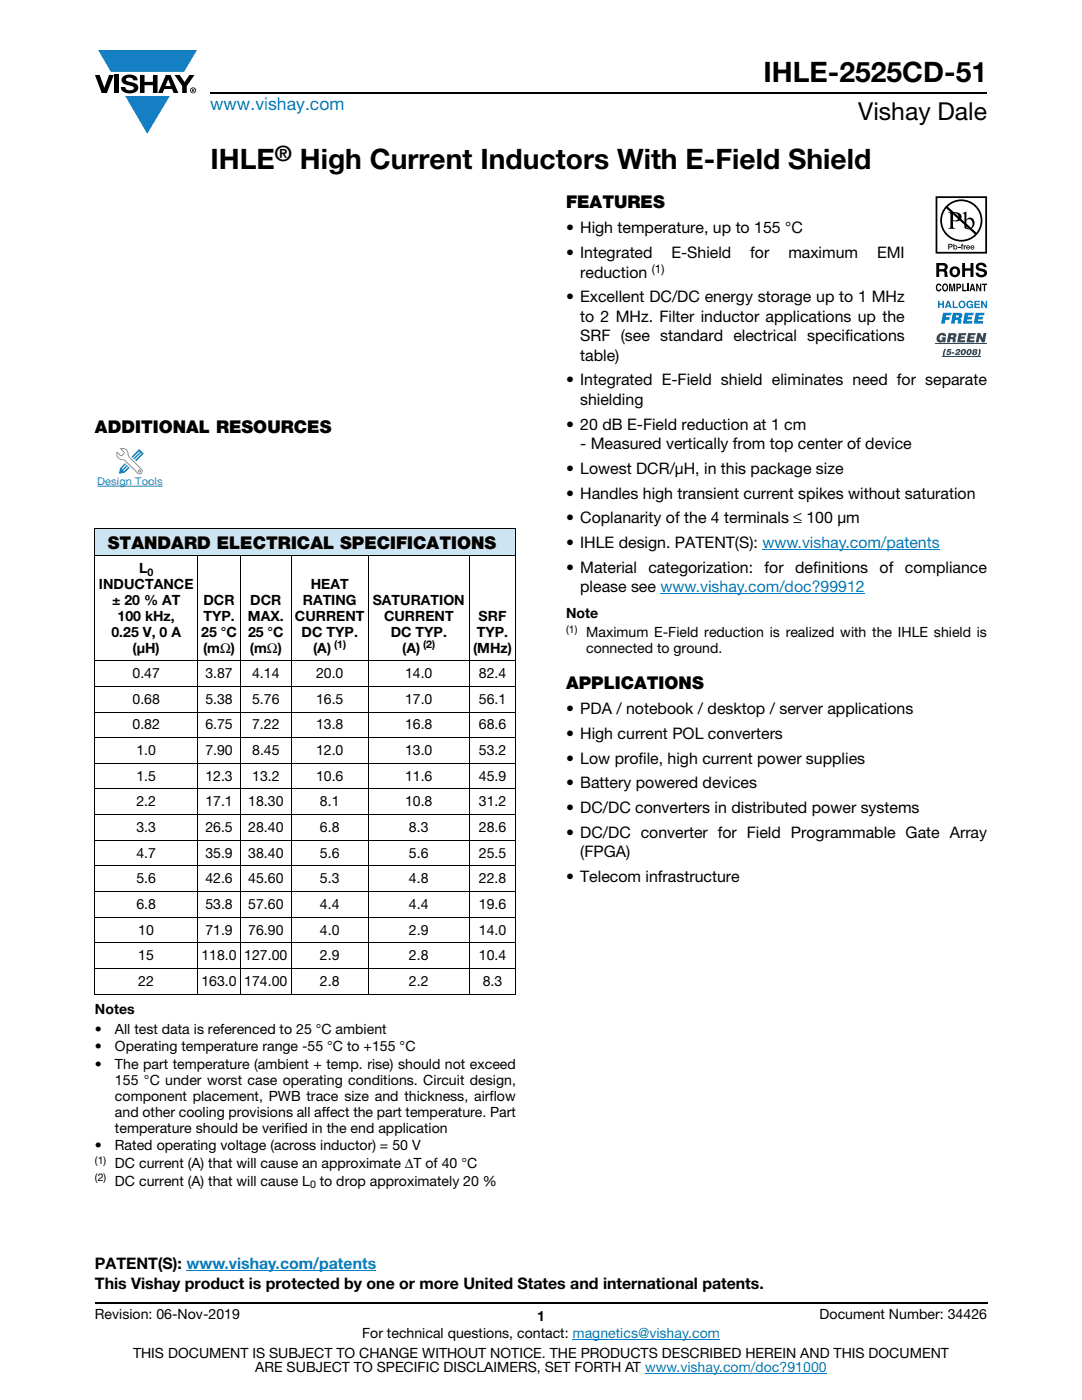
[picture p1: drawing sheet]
<svg xmlns="http://www.w3.org/2000/svg" width="216mm" height="279mm" viewBox="0 0 216 279" stroke-linecap="round" stroke-linejoin="round" font-family="sans-serif">
<defs><g id="words">
<g font-size="5.6">
<text x="152.3" y="16.4">IHLE-2525CD-51</text>
<text x="42" y="33.8">IHLE</text>
<text x="59.8" y="33.8">High Current Inductors With E-Field Shield</text>
</g>
<text font-size="4.9" x="171.3" y="24">Vishay Dale</text>
<text font-size="4.2" x="54.9" y="32.1">®</text>
<text font-size="3.5" fill="#067ec4" x="42" y="21.9">www.vishay.com</text>
<g font-size="3.5">
<text x="112.9" y="41.5">FEATURES</text>
<text x="18.9" y="86.5">ADDITIONAL RESOURCES</text>
<text x="21.5" y="109.5">STANDARD ELECTRICAL SPECIFICATIONS</text>
<text x="112.9" y="137.5">APPLICATIONS</text>
</g>
<g font-size="3.2">
<text x="112.9" y="46.6">• High temperature, up to 155 °C</text>
<text x="112.9" y="51.5">• Integrated</text>
<text x="134" y="51.5">E-Shield</text>
<text x="149.7" y="51.5">for</text>
<text x="157.3" y="51.5">maximum</text>
<text x="175" y="51.5">EMI</text>
<text x="115.8" y="55.4">reduction</text>
<text x="112.9" y="60.3">• Excellent DC/DC energy storage up to 1 MHz</text>
<text x="115.8" y="64.2">to 2 MHz. Filter inductor applications up the</text>
<text x="115.8" y="68.1">SRF (see standard electrical specifications</text>
<text x="115.8" y="72">table)</text>
<text x="112.9" y="76.9">• Integrated E-Field shield eliminates need for separate</text>
<text x="115.8" y="80.8">shielding</text>
<text x="112.9" y="85.7">• 20 dB E-Field reduction at 1 cm</text>
<text x="115.8" y="89.6">- Measured vertically from top center of device</text>
<text x="112.9" y="94.6">• Lowest DCR/μH, in this package size</text>
<text x="112.9" y="99.5">• Handles high transient current spikes without saturation</text>
<text x="112.9" y="104.4">• Coplanarity of the 4 terminals ≤ 100 μm</text>
<text x="112.9" y="109.4">• IHLE design. PATENT(S): www.vishay.com/patents</text>
<text x="112.9" y="114.3">• Material</text>
<text x="115.8" y="118.2">please see www.vishay.com/doc?99912</text>
<text x="129.4" y="114.3">categorization:</text>
<text x="152.6" y="114.3">for</text>
<text x="158.7" y="114.3">definitions</text>
<text x="175.5" y="114.3">of</text>
<text x="180.6" y="114.3">compliance</text>
<text x="112.9" y="142.5">• PDA / notebook / desktop / server applications</text>
<text x="112.9" y="147.5">• High current POL converters</text>
<text x="112.9" y="152.4">• Low profile, high current power supplies</text>
<text x="112.9" y="157.4">• Battery powered devices</text>
<text x="112.9" y="162.3">• DC/DC converters in distributed power systems</text>
<text x="112.9" y="167.2">• DC/DC converter for Field Programmable Gate Array</text>
<text x="115.8" y="171.1">(FPGA)</text>
<text x="112.9" y="176">• Telecom infrastructure</text>
<text x="18.9" y="253.3">PATENT(S): www.vishay.com/patents</text>
<text x="18.9" y="257.2">This Vishay product is protected by one or more United States and international patents.</text>
</g>
<g font-size="2.8">
<text x="19.7" y="117.5">INDUCTANCE</text>
<text x="27.7" y="114.4">L</text>
<text x="62" y="117.5">HEAT</text>
<text x="22.4" y="120.7">± 20 % AT</text>
<text x="23.5" y="123.9">100 kHz,</text>
<text x="40.6" y="123.9">TYP.</text>
<text x="40.6" y="120.7">DCR</text>
<text x="49.5" y="123.9">MAX.</text>
<text x="49.9" y="120.7">DCR</text>
<text x="58.8" y="123.9">CURRENT</text>
<text x="60.4" y="120.7">RATING</text>
<text x="74.4" y="120.7">SATURATION</text>
<text x="76.6" y="123.9">CURRENT</text>
<text x="95.5" y="123.9">SRF</text>
<text x="112.9" y="123.3">Note</text>
<text x="22.2" y="127.1">0.25 V, 0 A</text>
<text x="26.5" y="130.2">(μH)</text>
<text x="40.2" y="127.1">25 °C</text>
<text x="40.5" y="130.2">(mΩ)</text>
<text x="49.5" y="127.1">25 °C</text>
<text x="49.8" y="130.2">(mΩ)</text>
<text x="60.2" y="127.1">DC TYP.</text>
<text x="62.5" y="130.2">(A)</text>
<text x="78" y="127.1">DC TYP.</text>
<text x="80.3" y="130.2">(A)</text>
<text x="94.4" y="130.2">(MHz)</text>
<text x="95.1" y="127.1">TYP.</text>
<text x="116.9" y="127.1">Maximum E-Field reduction is realized with the IHLE shield is</text>
<text x="116.9" y="130.3">connected to ground.</text>
<text x="26.4" y="135.4">0.47</text>
<text x="41" y="135.4">3.87</text>
<text x="50.3" y="135.4">4.14</text>
<text x="63.1" y="135.4">20.0</text>
<text x="80.8" y="135.4">14.0</text>
<text x="95.5" y="135.4">82.4</text>
<text x="26.4" y="140.5">0.68</text>
<text x="41" y="140.5">5.38</text>
<text x="50.3" y="140.5">5.76</text>
<text x="63.1" y="140.5">16.5</text>
<text x="80.8" y="140.5">17.0</text>
<text x="95.5" y="140.5">56.1</text>
<text x="26.4" y="145.6">0.82</text>
<text x="41" y="145.6">6.75</text>
<text x="50.3" y="145.6">7.22</text>
<text x="63.1" y="145.6">13.8</text>
<text x="80.8" y="145.6">16.8</text>
<text x="95.5" y="145.6">68.6</text>
<text x="27.2" y="150.7">1.0</text>
<text x="27.2" y="155.8">1.5</text>
<text x="41" y="150.7">7.90</text>
<text x="41" y="155.8">12.3</text>
<text x="50.3" y="155.8">13.2</text>
<text x="50.3" y="150.7">8.45</text>
<text x="63.1" y="155.8">10.6</text>
<text x="63.1" y="150.7">12.0</text>
<text x="80.8" y="155.8">11.6</text>
<text x="80.8" y="150.7">13.0</text>
<text x="95.5" y="155.8">45.9</text>
<text x="95.5" y="150.7">53.2</text>
<text x="27.2" y="160.9">2.2</text>
<text x="41" y="160.9">17.1</text>
<text x="49.5" y="160.9">18.30</text>
<text x="63.8" y="160.9">8.1</text>
<text x="80.8" y="160.9">10.8</text>
<text x="95.5" y="160.9">31.2</text>
<text x="27.2" y="166.1">3.3</text>
<text x="41" y="166.1">26.5</text>
<text x="49.5" y="166.1">28.40</text>
<text x="63.8" y="166.1">6.8</text>
<text x="81.6" y="166.1">8.3</text>
<text x="95.5" y="166.1">28.6</text>
<text x="27.2" y="171.2">4.7</text>
<text x="41" y="171.2">35.9</text>
<text x="49.5" y="171.2">38.40</text>
<text x="63.8" y="171.2">5.6</text>
<text x="81.6" y="171.2">5.6</text>
<text x="95.5" y="171.2">25.5</text>
<text x="27.2" y="176.3">5.6</text>
<text x="41" y="176.3">42.6</text>
<text x="49.5" y="176.3">45.60</text>
<text x="63.8" y="176.3">5.3</text>
<text x="81.6" y="176.3">4.8</text>
<text x="95.5" y="176.3">22.8</text>
<text x="27.2" y="181.4">6.8</text>
<text x="41" y="181.4">53.8</text>
<text x="49.5" y="181.4">57.60</text>
<text x="63.8" y="181.4">4.4</text>
<text x="81.6" y="181.4">4.4</text>
<text x="95.5" y="181.4">19.6</text>
<text x="27.6" y="186.5">10</text>
<text x="27.6" y="191.6">15</text>
<text x="40.2" y="191.6">118.0 127.00</text>
<text x="41" y="186.5">71.9</text>
<text x="49.5" y="186.5">76.90</text>
<text x="63.8" y="191.6">2.9</text>
<text x="63.8" y="186.5">4.0</text>
<text x="81.6" y="191.6">2.8</text>
<text x="81.6" y="186.5">2.9</text>
<text x="95.5" y="191.6">10.4</text>
<text x="95.5" y="186.5">14.0</text>
<text x="27.6" y="196.7">22</text>
<text x="40.2" y="196.7">163.0 174.00</text>
<text x="63.8" y="196.7">2.8</text>
<text x="81.6" y="196.7">2.2</text>
<text x="96.3" y="196.7">8.3</text>
<text x="18.9" y="202.4">Notes</text>
<text x="18.9" y="206.3">•</text>
<text x="18.9" y="209.8">•</text>
<text x="22.9" y="206.3">All test data is referenced to 25 °C ambient</text>
<text x="22.9" y="209.8">Operating temperature range -55 °C to +155 °C</text>
<text x="18.9" y="213.3">•</text>
<text x="22.9" y="213.3">The part temperature (ambient + temp. rise) should not exceed</text>
<text x="22.9" y="219.7">component placement, PWB trace size and thickness, airflow</text>
<text x="22.9" y="216.5">155 °C under worst case operating conditions. Circuit design,</text>
<text x="22.9" y="222.8">and other cooling provisions all affect the part temperature. Part</text>
<text x="22.9" y="226">temperature should be verified in the end application</text>
<text x="18.9" y="229.6">•</text>
<text x="22.9" y="229.6">Rated operating voltage (across inductor) = 50 V</text>
<text x="22.9" y="233.1">DC current (A) that will cause an approximate ΔT of 40 °C</text>
<text x="22.9" y="236.6">DC current (A) that will cause L to drop approximately 20 %</text>
<text x="18.9" y="263.3">Revision: 06-Nov-2019</text>
<text x="107.2" y="263.6">1</text>
<text x="163.6" y="263.3">Document Number: 34426</text>
<text x="72.3" y="267.1">For technical questions, contact: magnetics@vishay.com</text>
<text x="26.5" y="271">THIS DOCUMENT IS SUBJECT TO CHANGE WITHOUT NOTICE. THE PRODUCTS DESCRIBED HEREIN AND THIS DOCUMENT</text>
<text x="50.9" y="273.8">ARE SUBJECT TO SPECIFIC DISCLAIMERS, SET FORTH AT www.vishay.com/doc?91000</text>
</g>
<text font-size="2.4" x="130" y="54.4">(1)</text>
<text font-size="2.1" fill="#147fc3" x="19.4" y="96.8">Design Tools</text>
<g font-size="2.1">
<text x="29.4" y="114.9">0</text>
<text x="66.7" y="129.4">(1)</text>
<text x="84.4" y="129.4">(2)</text>
<text x="112.9" y="126.3">(1)</text>
<text x="18.9" y="232.2">(1)</text>
<text x="18.9" y="235.8">(2)</text>
<text x="61.9" y="237.1">0</text>
</g>
</g></defs>
<g fill="#147fc3">
<path d="M19.6 10h19.7l-2.6 4.3h-1.1h-13.5z"/>
<path d="M25 19.2h8.9l-4.5 7.5z"/>
</g>
<g fill="#000">
<path d="M18.9 15h1l.9 2.5 1-2.5h.9l-1.4 3.6h-1zM22.9 15h.9v3.6h-.9zM24.6 15.3a2.1 2.1 0 0 1 2.8 .3l.1 .4h-.9a.79 .79 0 0 0-.7-.5 .79 .79 0 0 0-.8 .4l.3 .3 1 .2a1.08 1.08 0 0 1 1.2 1 1.08 1.08 0 0 1-1.1 1.2 1.73 1.73 0 0 1-2.4-1.2h.9a.96 .96 0 0 0 .8 .6 .96 .96 0 0 0 .9-.4 1.31 1.31 0 0 0-1.2-.6 1.03 1.03 0 0 1-1.1-.6 1.03 1.03 0 0 1 .2-1.1zM27.9 15h.9v1.3h1.7v-1.3h.9v3.6h-.9v-1.6h-1.7v1.6h-.9zM34.8 15h1.1l.9 1.4 1-1.4h1l-1.5 2.2v1.4h-.9v-1.4z"/>
<path d="M33.6 15.9l.5 1.3h-1.1zM33.1 15l-1.6 3.6h1l.3-.8h1.5l.3 .8h1l-1.6-3.6z"/>
<path d="M38.4 17.8h.2v.2h-.2zM38.3 17.7v.7h.1v-.3l.4 .3-.2-.3 .2-.2-.1-.2z"/>
<path d="M38.1 18a.46 .46 0 0 1 .9 0 .46 .46 0 0 1-.9 0zM37.9 18a.6 .6 0 0 0 1.2 0 .6 .6 0 0 0-1.2 0z"/>
</g>
<path d="M42 18.6h155M18.9 260h178.1" fill="none" stroke="#000" stroke-width=".36"/>
<path d="M131.8 118.4h40.8M152.1 109.6h35.4M37.2 253.6h37.9M114.3 267.3h29.3M128.7 274h36.3" fill="none" stroke="#067ec4" stroke-width=".2"/>
<path d="M18.9 105.4h84.1v5.5h-84.1z" fill="#cde5f3"/>
<g fill="none" stroke="#000" stroke-width=".2">
<path d="M18.9 105.4h84.1M18.9 110.9h84.1M18.9 105.5v92.8M39.4 110.8v87.7M48 110.8v87.7M58.1 110.8v87.7M73.5 110.8v87.7M93.6 110.8v87.7M103 105.5v92.8M18.9 131.9h84.1M18.9 137h84.1M18.9 142.1h84.1"/>
<path d="M18.9 147.2h84.1M18.9 152.4h84.1M18.9 157.5h84.1M18.9 162.6h84.1M18.9 167.7h84.1M18.9 172.8h84.1M18.9 177.9h84.1M18.9 183h84.1M18.9 188.2h84.1M18.9 193.3h84.1M18.9 198.4h84.1"/>
</g>
<g fill="#fff">
<path d="M29.3 41.7h63.3v34.9h-63.3z"/>
<path d="M18.9 89.4h14.1v10h-14.1z"/>
<path d="M18.9 89.4h14v10h-14z"/>
</g>
<path d="M19.4 97h13.1z" fill="none" stroke="#147fc3" stroke-width=".2"/>
<path d="M27.7 94a.15 .15 0 0 0 .3 0 .15 .15 0 0 0-.3 0zM27.5 94a.3 .3 0 0 1 .6 0 .3 .3 0 0 1-.6 0zM23.4 90.4a1.14 1.14 0 0 0 1.3 1.3l2.8 2.6a.45 .45 0 0 0 .7 0 .45 .45 0 0 0 0-.6l-2.1-2a1.77 1.77 0 0 1-.7-1.6 1.06 1.06 0 0 0-1.2-.5l.2 .2a.62 .62 0 0 1 .3 1 .62 .62 0 0 1-1.1-.2zM23.9 89.5a1.31 1.31 0 0 1 1.4 .2 1.31 1.31 0 0 1 .4 1.3l2.2 2.2a1.04 1.04 0 0 1 .6 .9 .62 .62 0 0 1-.5 .5 .62 .62 0 0 1-.6-.1l-2.6-2.6a1.37 1.37 0 0 1-1.5-1.6v-.2l.8 .8 .5-.3 .1-.3z" fill="#f16b22"/>
<g fill="#147fc3">
<path d="M27.2 90.2l.6-.6 .9 .9-1.5 1.6-.3-.3 1.3-1.3-.1-.1-1.3 1.3-.2-.2 1.3-1.3-.2-.1-1.2 1.3-.3-.3z"/>
<path d="M24.5 92.9l.4-.5 .3 .2-.9 .9 .1 .2 .9-.9 .2 .2-.9 1 1-.9 .3 .2-.3 .3a1.97 1.97 0 0 1-1.9 .9 1.68 1.68 0 0 1 .8-1.6z"/>
</g>
<path d="M186.7 39.2h10.3v32h-10.3z" fill="#fff"/>
<g fill="#000">
<path d="M186.9 56.8l.4-.2 .3 .1 .2 .4-.6-.2a.66 .66 0 0 0 .1 1l.3-.3h.2a.54 .54 0 0 1-.4 .6 .54 .54 0 0 1-.6-.5zM189.4 56.6h.4l.2 1.2 .2-1.2h.4v1.5h-.3v-1.2l-.2 1.2h-.2l-.3-1.2v1.2h-.2zM191.2 49.3h.4v.1h-.4zM191.9 48.7h.3l-.2 .2 .2 .1v.1h-.2v.7h-.1v-.7h-.2zM192 56.6h.3v1.3h.6v.2h-.9zM192.3 49h.2v.1l.3-.1v.1l-.3 .1v.6h-.2zM192 52.5h.6v1h1.1v-1h.5v2.8h-.5v-1.3h-1.1v1.3h-.6zM193 56.6h.3v1.5h-.3zM195 52.6a1.15 1.15 0 0 1 1.9 .7h-.6v-.2a.68 .68 0 0 0-1-.1v.4l.2 .1a1.29 1.29 0 0 1 1.5 .9 1.17 1.17 0 0 1-1.2 .9 1.17 1.17 0 0 1-1.1-.9h.5l.1 .2a.67 .67 0 0 0 1.1-.1l-.3-.3-.5-.1a.82 .82 0 0 1-.9-.5 .82 .82 0 0 1 .3-1zM194.8 56.6h.3l.5 1.1v-1.1h.2v1.5h-.3l-.5-1.1v1.1h-.2zM195.9 56.6h1.1v.3h-.4v1.2h-.3v-1.2h-.4z"/>
<path d="M187 39.5h9.6v10.8h-9.6zM186.7 39.2v11.4h10.3v-11.4z"/>
<path d="M187.4 53v.7h.9a.39 .39 0 0 0 .1-.7zM186.8 52.5h1.4a.79 .79 0 0 1 .8 .4 .79 .79 0 0 1-.1 .9l-.2 .1a.98 .98 0 0 1 .4 1.2l.1 .2h-.7l-.2-1.1h-.9v1.1h-.6z"/>
<path d="M188.4 56.9a.64 .64 0 0 0 .2 1h.1a.64 .64 0 0 0-.1-1.1zM188.2 56.7l.2-.1a.56 .56 0 0 1 .7 .3 .82 .82 0 0 1-.5 1.3l-.2-.1a.89 .89 0 0 1-.2-1.4z"/>
<path d="M189.1 41.3a3.9 3.9 0 0 1 5.3-.2 3.9 3.9 0 0 1 .4 5.3zM188.8 41.6l5.7 5.2a3.9 3.9 0 0 1-5.3 .1 3.9 3.9 0 0 1-.4-5.3zM187.6 44a4.2 4.2 0 0 0 8.4 0 4.2 4.2 0 0 0-8.4 0z"/>
<path d="M189.4 48.8v.4h.4v-.3zM189.2 48.7h.7l.2 .3-.2 .3-.5 .1v.4h-.2z"/>
<path d="M190.2 42.6v1.3a.75 .75 0 0 0 1.1-.6 .75 .75 0 0 0-1.1-.7zM189.2 42.4a2.81 2.81 0 0 1 2.4 .3 .97 .97 0 0 1 0 1.2 .97 .97 0 0 1-1.2 .2h-.2v1.1v.2l.5 .3h-1.5l.3-.2 .1-.3v-2.3v-.3z"/>
<path d="M190.3 53.7a.63 .63 0 0 0-.3 .8 .63 .63 0 0 0 .8 .3 .63 .63 0 0 0 .2-.8 .63 .63 0 0 0-.7-.3zM189.5 54.2a1.09 1.09 0 0 1 2.1 0 1.09 1.09 0 0 1-2.1 0z"/>
<path d="M190.4 49.4a.26 .26 0 0 0 .5 0 .26 .26 0 0 0-.5 0zM190.2 48.7h.2v.4a.38 .38 0 0 1 .5 0 .38 .38 0 0 1 0 .6 .38 .38 0 0 1-.5 0l-.2 .1z"/>
<path d="M191.1 56.9v.4l.4-.1v-.3zM190.8 56.6h.6a.5 .5 0 0 1 .4 .5 .5 .5 0 0 1-.4 .5h-.3v.5h-.3z"/>
<path d="M192.8 44v1.3l.2 .2a.72 .72 0 0 0 .8-.1 .72 .72 0 0 0 .3-.7 .72 .72 0 0 0-.4-.8 .72 .72 0 0 0-.9 .1zM192.1 42.5l.7-.3v1.6a.89 .89 0 0 1 1.1-.3 .89 .89 0 0 1 .6 1 1.23 1.23 0 0 1-.7 1.2 1.23 1.23 0 0 1-1.4-.2v-2.7z"/>
<path d="M193 49.2v.1h.4l-.2-.2zM193 49h.4l.2 .4h-.6v.2l.5-.1a.42 .42 0 0 1-.6 .2 .42 .42 0 0 1 .1-.7z"/>
<path d="M194 57l-.1 .6h.3zM193.9 56.6h.3l.4 1.5h-.3v-.3h-.5l-.1 .3h-.3z"/>
<path d="M193.9 49.2l-.1 .1h.4l-.2-.2zM193.8 49h.5l.1 .4h-.6l.1 .2 .5-.1a.42 .42 0 0 1-.7 .2 .42 .42 0 0 1 .1-.7z"/>
</g>
<path d="M186.7 68.6h10.3" fill="none" stroke="#1f9047" stroke-width=".2"/>
<g fill="#1f9047">
<path d="M187.2 66.8a.91 .91 0 0 1 .9-.4 .91 .91 0 0 1 .7 .7h-.6l-.3-.2a.56 .56 0 0 0-.4 .4 .56 .56 0 0 0 .3 .6l.3-.2h-.2v-.4h.9l-.2 1h-.4v-.2a.82 .82 0 0 1-1.1 .1 .82 .82 0 0 1-.1-1.1z"/>
<path d="M191.3 66.5h1.5v.4h-1v.3h.8l-.1 .4h-.8v.3h.9l-.1 .4h-1.5z"/>
<path d="M193.2 66.5h1.5l-.1 .4h-.9v.3h.7v.4h-.8l-.1 .3h1l-.1 .4h-1.6z"/>
<path d="M195 66.5h.6l.5 1 .1-1h.6l-.3 1.8h-.6l-.5-1-.1 1h-.6z"/>
<path d="M188.5 69.6h.3l-.3 .8v.8h-.3v-.8z"/>
<path d="M189.1 69.7h.8l-.1 .2h-.5l-.1 .2h.5a.52 .52 0 0 1-.2 .8 .52 .52 0 0 1-.7-.4l.5 .1 .2-.1-.2-.2h-.4z"/>
<path d="M190 70.3h.4v.3h-.5z"/>
<path d="M190.8 69.8a.5 .5 0 0 1 .5-.2 .5 .5 0 0 1 .4 .4l-.7 .6h.6l-.1 .3h-1l.8-.9-.1-.1-.2 .2h-.4z"/>
<path d="M189.8 66.9l-.1 .4 .5-.1 .1-.1-.1-.2zM189.3 66.5l1.5 .1a.54 .54 0 0 1-.3 .9l.2 .2v.6h-.6v-.5l-.3-.1h-.1l-.2 .6h-.6z"/>
<path d="M192.2 70l-.2 .5 .2 .1 .2-.5-.1-.2zM191.9 69.8a.51 .51 0 0 1 .8 .1 .66 .66 0 0 1-.2 .8 .66 .66 0 0 1-.8 0v-.5z"/>
<path d="M193.3 70l-.1 .5 .1 .1 .3-.5-.2-.2zM193.1 69.8a.51 .51 0 0 1 .8 .1 .66 .66 0 0 1-.2 .8 .66 .66 0 0 1-.8 0l-.1-.5z"/>
</g>
<path d="M188 71.1h7.7" fill="none" stroke="#1f9047" stroke-width=".2"/>
<g fill="#1f9047">
<path d="M195.3 69.6h.3l.1 .8a.72 .72 0 0 1-.7 .8l.3-.8z"/>
<path d="M194.5 69.9l-.1 .2h.2l.1-.2zM194.4 70.4v.2h.2v-.2zM194.2 69.8a.52 .52 0 0 1 .8 .2l-.2 .2 .2 .3a.55 .55 0 0 1-.5 .4 .55 .55 0 0 1-.6-.4l.3-.3-.1-.2z"/>
</g>
<g fill="#0160ae">
<path d="M187.2 60h.3v.6h.5v-.6h.3v1.5h-.3v-.7h-.5v.7h-.3z"/>
<path d="M190.1 60h.3v1.2h.7v.3h-1z"/>
<path d="M193 60.2a.68 .68 0 0 1 1.2 .3l-.9-.2a.55 .55 0 0 0-.2 .5 .55 .55 0 0 0 .4 .5l.4-.4h-.3v-.2h.6v.8h-.2l-.1-.2a.71 .71 0 0 1-1 0 .71 .71 0 0 1 .1-1.1z"/>
<path d="M194.5 60h1v.3h-.8v.3h.8v.3h-.8v.3h.8v.3h-1z"/>
<path d="M195.8 60h.3l.6 1v-1h.3v1.5h-.3l-.6-1v1h-.3z"/>
<path d="M188.2 62.4h1.7l-.1 .5h-1l-.1 .4h.8l-.1 .5h-.8l-.1 .8h-.7z"/>
<path d="M192.5 62.4h1.8l-.1 .5h-1.1v.3h.9l-.1 .5h-.9l-.1 .4h1.1l-.1 .5h-1.8z"/>
<path d="M194.7 62.4h1.7v.5h-1.1v.3h.8v.5h-.9l-.1 .4h1.1l-.1 .5h-1.8z"/>
<path d="M189.2 60.4l-.2 .5h.4zM189 60h.4l.5 1.5h-.3l-.1-.3h-.6l-.1 .3h-.3z"/>
<path d="M191.5 60.8a.47 .47 0 0 0 .9 0 .47 .47 0 0 0-.9 0zM191.2 60.8a.75 .75 0 0 1 1.5 0 .75 .75 0 0 1-1.5 0z"/>
<path d="M190.8 62.9l-.1 .5 .6-.1-.1-.3zM190.1 62.4l1.8 .2a.63 .63 0 0 1-.3 1l.2 .2v.8h-.7v-.6l-.3-.2h-.2l-.1 .8h-.7z"/>
</g>
<use href="#words"/>
</svg>
